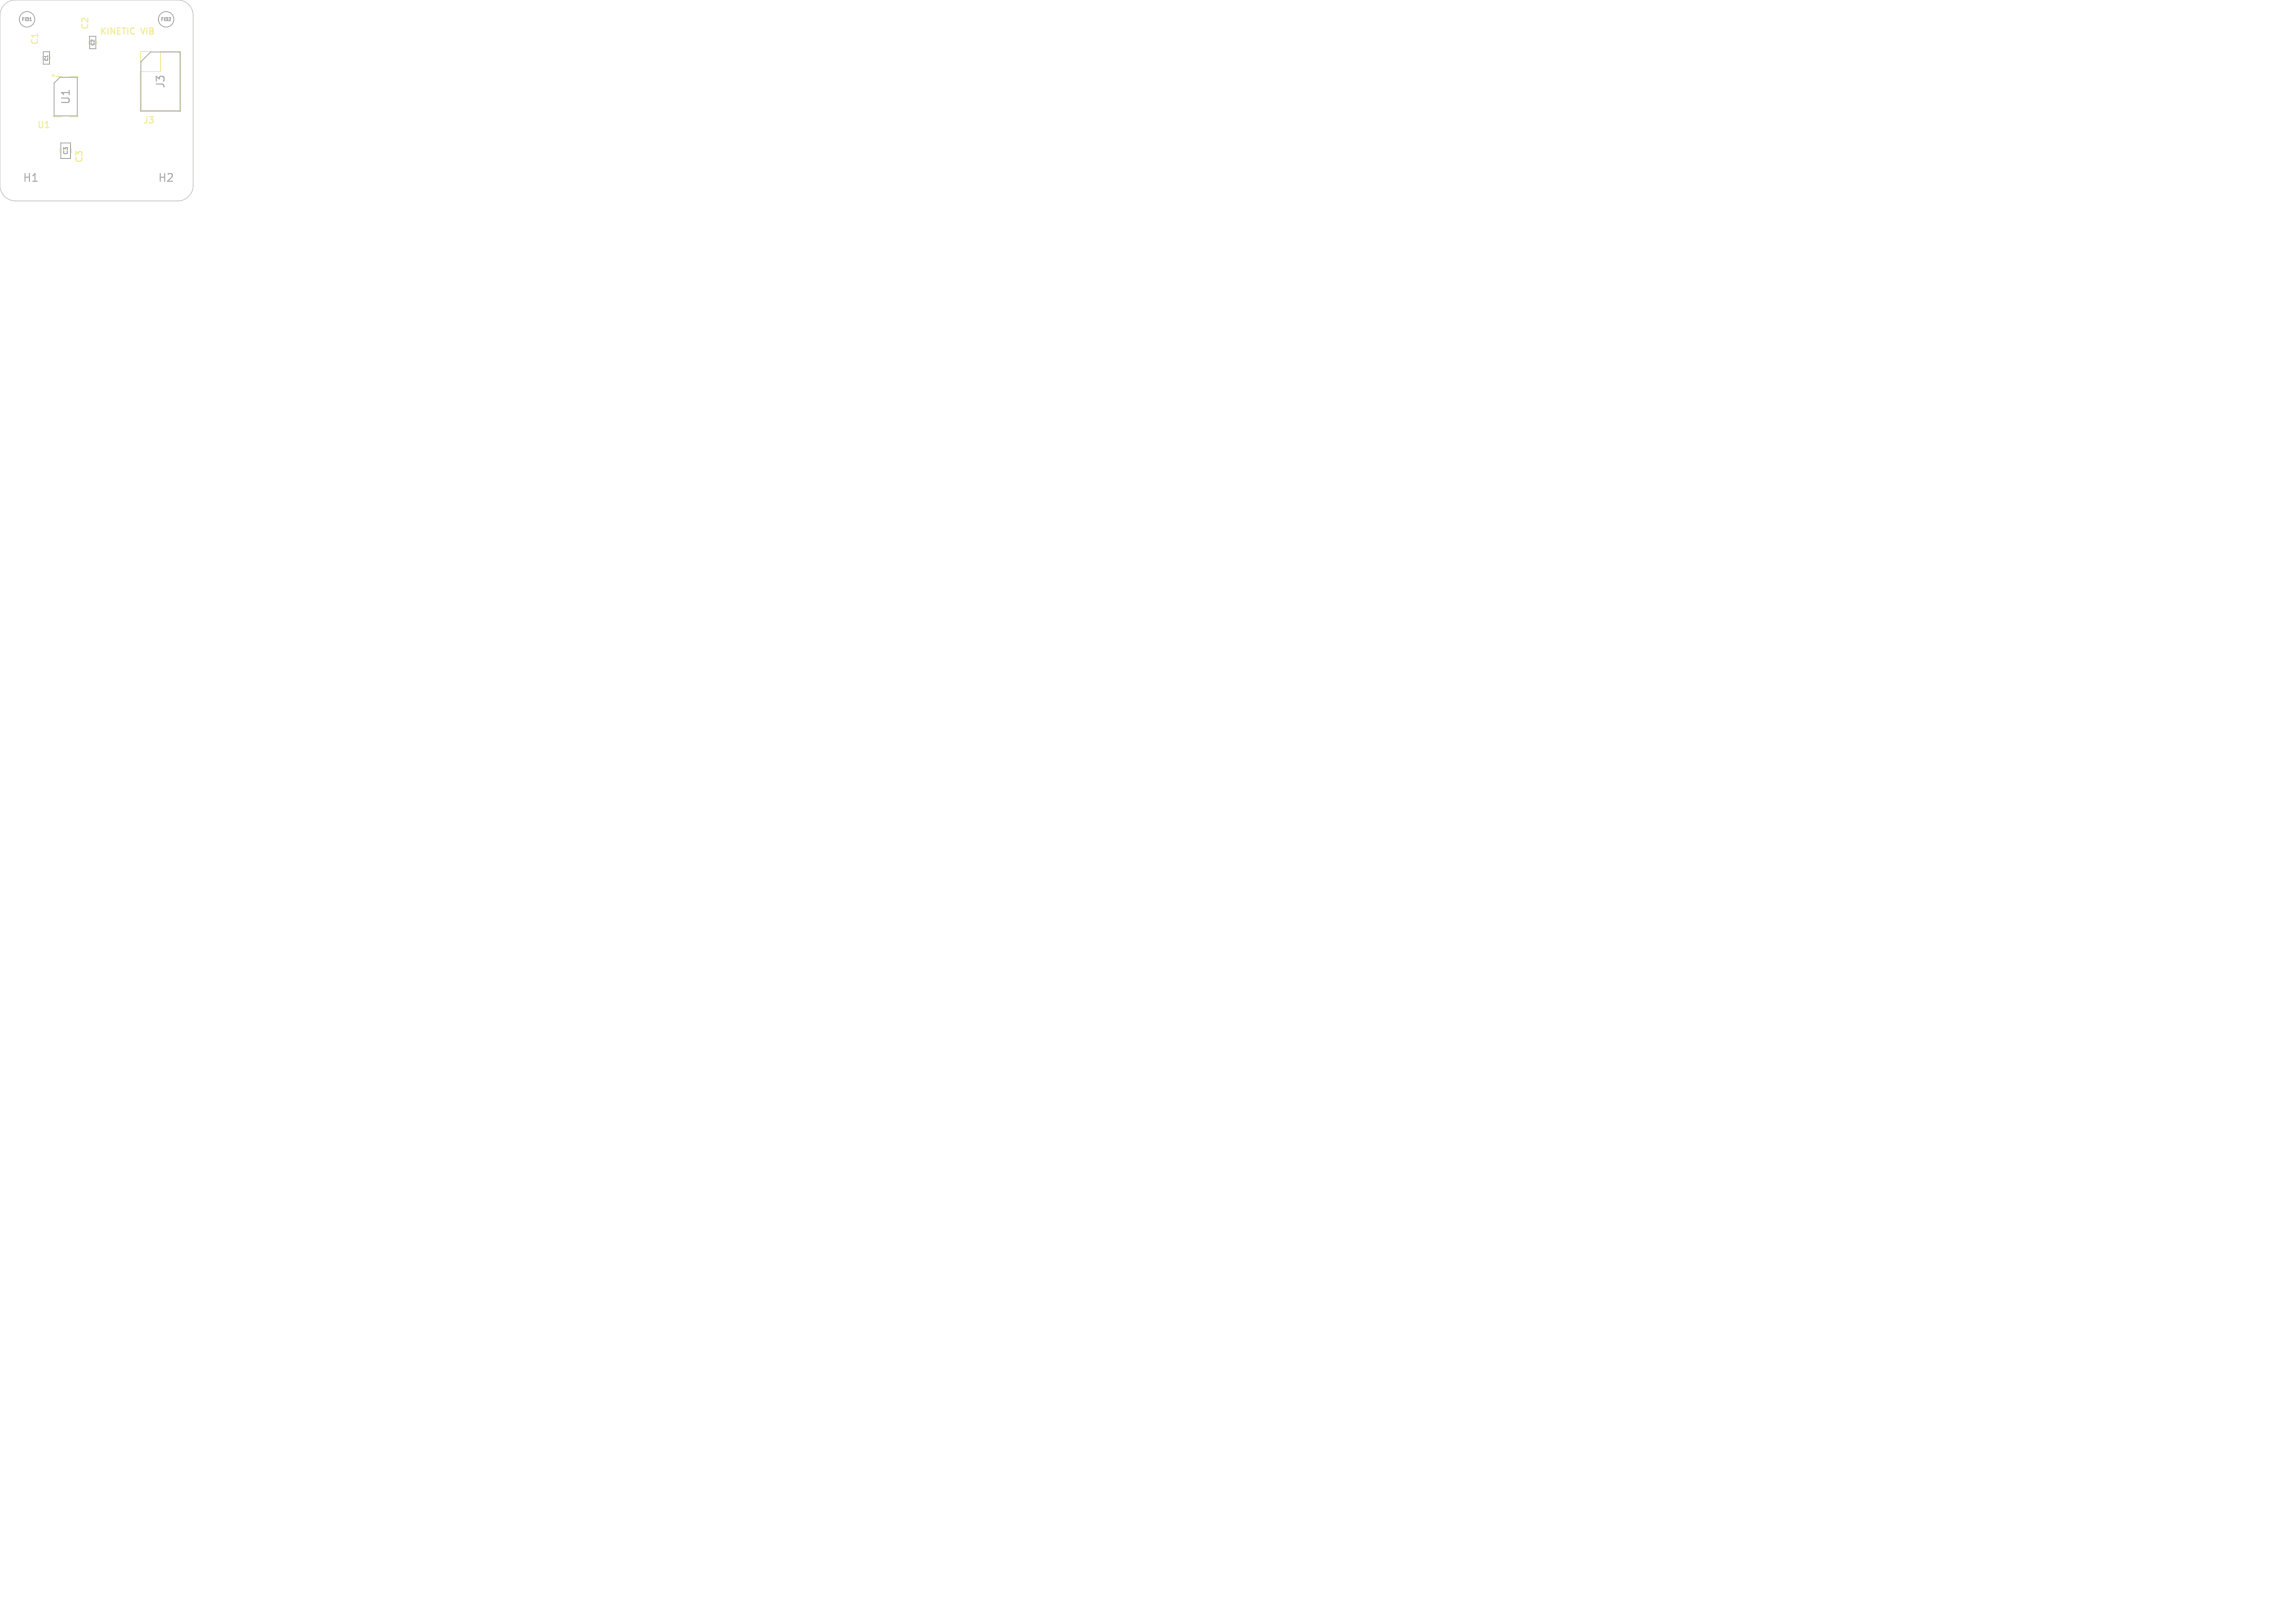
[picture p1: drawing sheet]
<svg xmlns="http://www.w3.org/2000/svg" width="297mm" height="210mm" viewBox="0 0 297 210" stroke-linecap="round" stroke-linejoin="round" font-family="sans-serif">
<defs><g id="words">
<g font-size="1.4" fill="#afafaf">
<text x="21.5" y="11.5" transform="rotate(-90 21.5 11.5)">J3</text>
<text x="9.2" y="13.6" transform="rotate(-90 9.2 13.6)">U1</text>
<text x="2.9" y="23.7">H1</text>
<text x="20.4" y="23.7">H2</text>
</g>
<g font-size="1.1" fill="#f2eda1">
<text x="5.1" y="5.9" transform="rotate(-90 5.1 5.9)">C1</text>
<text x="11.6" y="3.9" transform="rotate(-90 11.6 3.9)">C2</text>
<text x="12.8" y="4.7">KINETIC</text>
<text x="18.3" y="4.7">VIB</text>
<text x="4.7" y="16.8">U1</text>
<text x="18.4" y="16.2">J3</text>
<text x="10.9" y="21.2" transform="rotate(-90 10.9 21.2)">C3</text>
</g>
<text font-size=".7" fill="#afafaf" x="8.9" y="20.1" transform="rotate(-90 8.9 20.1)">C3</text>
<g font-size=".6" fill="#afafaf">
<text x="2.8" y="2.8">FID1</text>
<text x="12.3" y="5.9" transform="rotate(-90 12.3 5.9)">C2</text>
<text x="20.8" y="2.8">FID2</text>
<text x="6.3" y="7.9" transform="rotate(-90 6.3 7.9)">C1</text>
</g>
</g></defs>
<path d="M5.5 7.4v.2M6.5 7.4v.2M6.9 15.1h1M7.2 9.9h.7M7.8 19.2v.6M9.1 9.9h1M9.1 15.1h1M9.2 19.2v.6M11.5 5.4v.2M12.5 5.4v.2M18.2 9.3h2.6v-2.6h2.6v7.7h-5.2zM19.5 6.7h-1.3v1.3" fill="none" stroke="#f2eda1" stroke-width=".13"/>
<path d="M6.7 9.7h.3l-.1 .2z" fill="#f2eda1" stroke="#f2eda1" stroke-width=".13"/>
<g fill="#fff" stroke="#fff" stroke-width=".13">
<circle cx="9.5" cy="1.5" r=".15"/>
<circle cx="7.3" cy="5.5" r=".15"/>
<circle cx="17.5" cy="17.6" r=".15"/>
<circle cx="5.5" cy="9.6" r=".15"/>
<circle cx="13.5" cy="21.5" r=".15"/>
<circle cx="1.5" cy="1.5" r=".15"/>
<circle cx="10.1" cy="18.5" r=".15"/>
<circle cx="1.5" cy="17.5" r=".15"/>
<circle cx="9.5" cy="16" r=".15"/>
<circle cx="1.5" cy="9.5" r=".15"/>
<circle cx="9.5" cy="6.7" r=".15"/>
<circle cx="5.5" cy="1.5" r=".15"/>
<circle cx="1.5" cy="5.5" r=".15"/>
<circle cx="10.8" cy="12.4" r=".15"/>
<circle cx="5.5" cy="13.5" r=".15"/>
<circle cx="6.5" cy="21.5" r=".15"/>
<circle cx="17.5" cy="1.5" r=".15"/>
<circle cx="17.5" cy="21.5" r=".15"/>
<circle cx="13.5" cy="9.5" r=".15"/>
<circle cx="5.5" cy="17.5" r=".15"/>
<circle cx="17.5" cy="15.1" r=".15"/>
<circle cx="1.5" cy="13.5" r=".15"/>
<circle cx="13.5" cy="15.1" r=".15"/>
<circle cx="13.5" cy="17.6" r=".15"/>
<circle cx="1.5" cy="21.5" r=".15"/>
<circle cx="17.5" cy="9.5" r=".15"/>
<circle cx="9.5" cy="21.8" r=".15"/>
<circle cx="17.5" cy="5.5" r=".15"/>
<circle cx="13.5" cy="5.5" r=".15"/>
<circle cx="13.5" cy="1.5" r=".15"/>
<circle cx="19.5" cy="8" r=".5"/>
<circle cx="22" cy="8" r=".5"/>
<circle cx="19.5" cy="10.5" r=".5"/>
<circle cx="22" cy="10.5" r=".5"/>
<circle cx="19.5" cy="13.1" r=".5"/>
<circle cx="22" cy="13.1" r=".5"/>
<circle cx="4" cy="23" r="1.35"/>
<circle cx="21.5" cy="23" r="1.35"/>
</g>
<g fill="none" stroke="#afafaf" stroke-width=".13">
<path d="M5.6 6.7h.8v1.6h-.8zM7.7 10h2.3v5h-3v-4.2zM7.9 18.5h1.2v2h-1.2zM11.6 4.7h.8v1.6h-.8zM19.5 6.7h3.8v7.6h-5.1v-6.3z"/>
<circle cx="3.5" cy="2.5" r="1"/>
<circle cx="21.5" cy="2.5" r="1"/>
</g>
<path d="M.7 .5l.7-.4 .6-.1h21a2 2 0 0 1 2 2v22a2 2 0 0 1-2 2h-21a2 2 0 0 1-2-2v-22l.2-.8z" fill="none" stroke="#d0d2cd" stroke-width=".13"/>
<use href="#words"/>
</svg>
